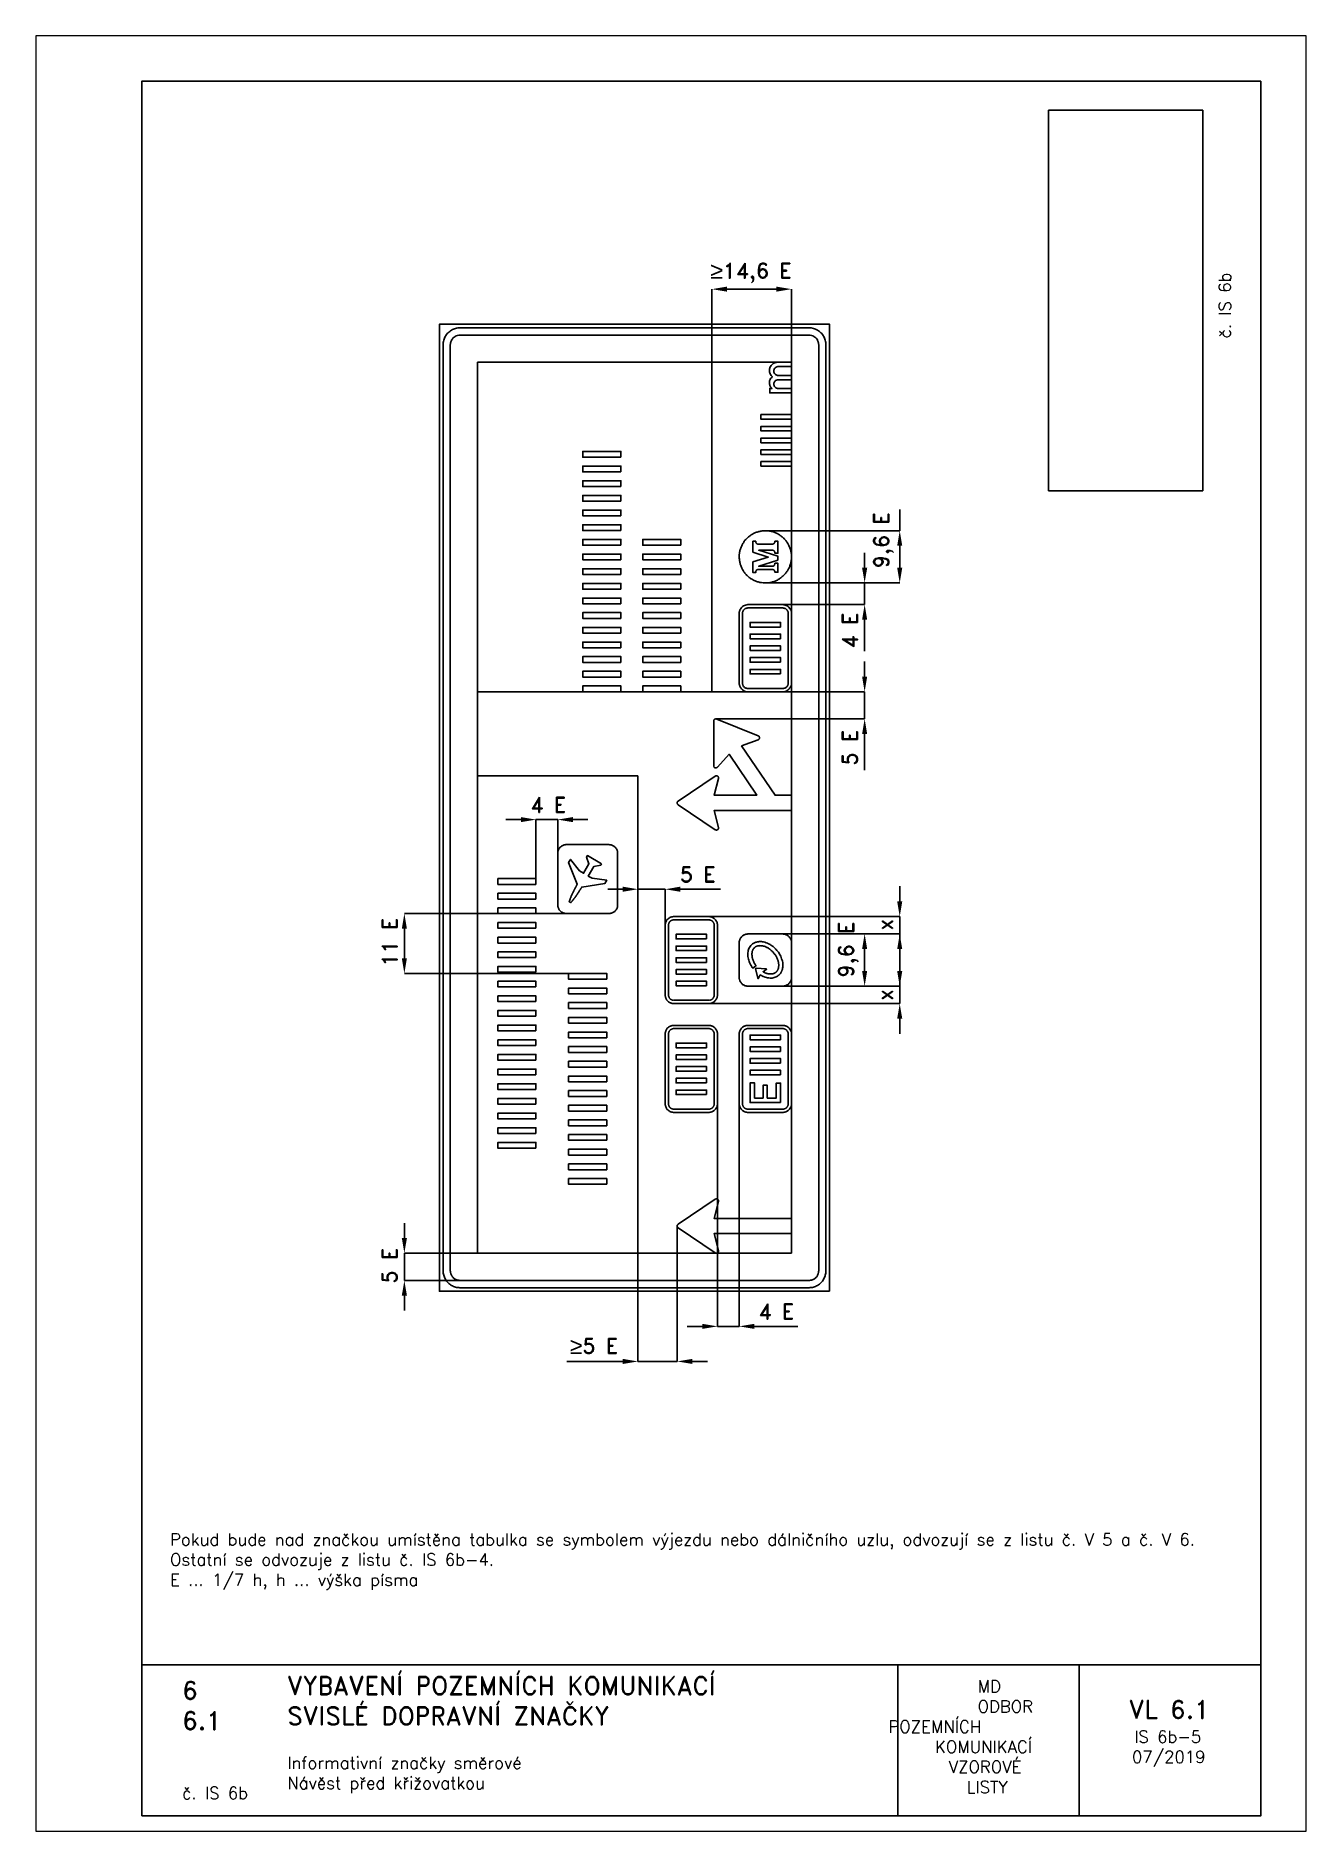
# Paper-space layout 'IS 6b-5' of a CAD drawing. Header units: millimetres. Extents: x 0 to 210, y 0 to 297.
# The model-space entities are those that its viewports show. They can reach past a viewport. Long polylines and large blocks are cut down to what shows.
import ezdxf

# ---------------------------------------------------------------- set-up
doc = ezdxf.new("R2010")
doc.units = ezdxf.units.MM
doc.header["$LTSCALE"] = 5
doc.linetypes.add('ČÁRKOVANÁX2', pattern=[1.5, 1, -0.5])
for name, color, linetype in [('Kóty', 2, 'Continuous'), ('Rozpiska', 7, 'Continuous'), ('Značka', 7, 'Continuous')]:
    doc.layers.add(name, color=color, linetype=linetype)
doc.layers.add('Rámeček', color=6, linetype='Continuous', plot=False)
doc.styles.get("Standard").update_dxf_attribs({"font": 'romand.shx', "height": 125})
picture_1 = doc.add_image_def('image1.png', size_in_pixel=(240, 592))

psp = doc.layouts.new('IS 6b-5')

# ---------------------------------------------------------------- texts
at = {"layer": 'Rozpiska', "color": 7, "insert": (195.57, 244.42), "char_height": 2, "attachment_point": 1, "rotation": 90}
psp.add_mtext_dynamic_manual_height_columns('\\pi2.55624;č. IS 6b', width=17.8744, gutter_width=100, heights=[0], dxfattribs=at)
at = {"layer": 'Rozpiska', "color": 7, "attachment_point": 1}
for s, width, heights, insert, char_height in [('Pokud bude nad značkou umístěna tabulka se symbolem výjezdu nebo dálničního uzlu, odvozují se z listu č. V 5 a č. V 6.{\\H1.83333x; }\\POstatní se odvozuje z listu č. IS 6b-4.{\\H1.55556x; }\\PE ... 1/7 h, h ... výška písma{\\H1.83862x; }', 164.6952, [0], (22.17, 49.25), 2), ('6', 149.0422, [0], (24.17, 24.77), 3), ('{\\C6;VYBAVENÍ POZEMNÍCH KOMUNIKACÍ\\P}SVISLÉ DOPRAVNÍ ZNAČKY{\\H1.34524x; }', 149.0422, [0], (41.56, 25.56), 3), ('\\pi14.7414;{\\C6;MD\\P\\pi2.36044;}ODBOR POZEMNÍCH{\\H1.57143x; }\\P\\pi7.69378;KOMUNIKACÍ{\\H1.5x; }\\P\\pi9.97949;{\\C6;VZOROVÉ\\H1.47619x; \\H0.67742x;\\P\\pi12.93187;LISTY\\H1.26984x; }', 33.1018, [0], (140.95, 24.95), 2), ('\\pi1.03113;{\\H1.5x;\\C6;VL 6.1\\P\\pi1.93586;\\H0.66667x;IS 6b-5\\H1.66666x; \\H0.6x;\\P\\pi1.5549;07/2019\\H1.80159x; }', 16.0623, [0], (179.66, 21.61), 2), ('6.1', 149.0422, [0], (24.17, 19.78), 3), ('{\\C6;Informativní značky směrové\\P}Návěst před křižovatkou{\\H1.83333x; }', 149.0422, [0], (41.56, 12.29), 2), ('{\\C6;č. IS 6b}', 18.3305, [2.67], (24.18, 7.3), 2)]:
    psp.add_mtext_dynamic_manual_height_columns(s, width=width, gutter_width=100, heights=heights, dxfattribs=dict(at, insert=insert, char_height=char_height))

msp = doc.modelspace()

# ---------------------------------------------------------------- texts
at = {"layer": 'Kóty', "char_height": 125, "attachment_point": 5}
for s, insert in [('{\\fArial|b0|i0|c238|p34;\\H1.08333x;≥\\A1;\\Fromand|c238;\\H0.92308x;14,6 E}', (1955, 9719)), ('\\A1;4 E', (279, 5319)), ('\\A1;5 E', (1515, 4743)), ('\\A1;4 E', (2165, 1128)), ('\\A1;{\\fArial|b0|i0|c238|p34;\\H1.08333x;≥\\Fromand|c238;\\H0.92308x;5 E}', (657, 843))]:
    msp.add_mtext(s, dxfattribs=dict(at, insert=insert))
at = {"layer": 'Kóty', "char_height": 125, "attachment_point": 5, "rotation": 90}
for s, insert in [('\\A1;9,6 E', (3050, 7508)), ('\\A1;4 E', (2772, 6761)), ('\\A1;5 E', (2772, 5792)), ('\\A1;11 E', (-1033, 4184)), ('\\A1;9,6 E', (2760, 4122)), ('\\A1;x', (3062, 4327)), ('\\A1;x', (3062, 3747)), ('\\A1;5 E', (-1033, 1507))]:
    msp.add_mtext(s, dxfattribs=dict(at, insert=insert))

# ---------------------------------------------------------------- linework, layer by layer
at = {"layer": 'Kóty'}
for p, q in [((1632, 8980), (1632, 9585)), ((1757, 9585), (2164, 9585)), ((2289, 8980), (2289, 9585)), ((2076, 7587), (2894, 7587)), ((2076, 7587), (3184, 7587)), ((3184, 7280), (3184, 7462)), ((2894, 7280), (2894, 7405)), ((2070, 7155), (3184, 7155)), ((2071, 7155), (2894, 7155)), ((2085, 6975), (2894, 6975)), ((2894, 6591), (2894, 6850)), ((2894, 6380), (2894, 6505)), ((1632, 6255), (2894, 6255)), ((1666, 6030), (2894, 6030)), ((2894, 5905), (2894, 5607)), ((52, 5197), (-73, 5197)), ((177, 4700), (177, 5197)), ((357, 4909), (357, 5197)), ((607, 5197), (482, 5197)), ((895, 4621), (770, 4621)), ((1020, 4318), (1020, 4621)), ((1245, 4318), (1245, 4621)), ((1370, 4621), (1702, 4621)), ((3185, 4645), (3185, 4520)), ((492, 4420), (-911, 4420)), ((1567, 4395), (3184, 4395)), ((1588, 4395), (3185, 4395)), ((3184, 3944), (3184, 4395)), ((-911, 4050), (-911, 4295)), ((2177, 4251), (2894, 4251)), ((2188, 4251), (3184, 4251)), ((2894, 3944), (2894, 4126)), ((3184, 4126), (3184, 3675)), ((447, 3925), (-911, 3925)), ((2196, 3819), (2894, 3819)), ((2217, 3819), (3184, 3819)), ((1573, 3675), (3184, 3675)), ((3184, 3550), (3184, 3425)), ((1677, 2865), (1677, 1005)), ((1857, 2862), (1857, 1005)), ((1857, 2862), (1857, 1005)), ((-911, 1735), (-911, 1860)), ((1345, 1841), (1345, 715)), ((-306, 1610), (-911, 1610)), ((1020, 1610), (1020, 715)), ((-399, 1385), (-911, 1385)), ((-911, 1135), (-911, 1260)), ((1427, 1005), (1552, 1005)), ((1982, 1005), (2343, 1005)), ((895, 715), (433, 715)), ((1470, 715), (1595, 715))]:
    msp.add_line(p, q, dxfattribs=at)
at = {"layer": 'Kóty', "color": 6, "linetype": 'ČÁRKOVANÁX2', "ltscale": 12}
for p, q in [((1632, 6255), (1632, 8980)), ((-306, 6255), (1632, 6255))]:
    msp.add_line(p, q, dxfattribs=at)
at = {"layer": 'Kóty'}
for points in [[(3184, 7587), (3184, 7761)], [(2894, 6975), (2894, 7155)], [(2894, 6030), (2894, 6255)], [(177, 5197), (357, 5197)], [(1020, 4621), (1245, 4621)], [(-911, 1385), (-911, 1610)], [(1677, 1005), (1857, 1005)], [(1020, 715), (1345, 715)]]:
    msp.add_lwpolyline(points, dxfattribs=at)
for points in [[(1757, 9606), (1757, 9564), (1632, 9585)], [(2164, 9606), (2164, 9564), (2289, 9585)], [(3163, 7462), (3205, 7462), (3184, 7587)], [(2873, 7280), (2915, 7280), (2894, 7155)], [(3163, 7280), (3205, 7280), (3184, 7155)], [(2873, 6850), (2915, 6850), (2894, 6975)], [(2873, 6380), (2915, 6380), (2894, 6255)], [(2873, 5905), (2915, 5905), (2894, 6030)], [(52, 5218), (52, 5176), (177, 5197)], [(482, 5218), (482, 5176), (357, 5197)], [(895, 4642), (895, 4600), (1020, 4621)], [(1370, 4642), (1370, 4600), (1245, 4621)], [(3163, 4520), (3205, 4520), (3184, 4395)], [(-932, 4295), (-890, 4295), (-911, 4420)], [(2873, 4126), (2915, 4126), (2894, 4251)], [(3163, 4126), (3205, 4126), (3184, 4251)], [(-932, 4050), (-890, 4050), (-911, 3925)], [(2873, 3944), (2915, 3944), (2894, 3819)], [(3163, 3944), (3205, 3944), (3184, 3819)], [(3163, 3550), (3205, 3550), (3184, 3675)], [(-932, 1735), (-890, 1735), (-911, 1610)], [(-932, 1260), (-890, 1260), (-911, 1385)], [(1552, 1026), (1552, 984), (1677, 1005)], [(1982, 1026), (1982, 984), (1857, 1005)], [(1982, 1026), (1982, 984), (1857, 1005)], [(895, 736), (895, 694), (1020, 715)], [(1470, 736), (1470, 694), (1345, 715)]]:
    msp.add_solid(points, dxfattribs=at)
at = {"layer": 'Značka', "color": 6, "linetype": 'ČÁRKOVANÁX2', "ltscale": 12}
for p, q in [((1020, 5559), (-306, 5559)), ((1020, 1610), (1020, 5559))]:
    msp.add_line(p, q, dxfattribs=at)
at = {"layer": 'Značka', "color": 5}
for points in [[(2604, 1295), (-621, 1295), (-621, 9295), (2604, 9295), (2604, 1295)], [(2289, 8509), (2037, 8509), (2037, 8547), (2289, 8547), (2289, 8509)], [(2289, 8412), (2037, 8412), (2037, 8450), (2289, 8450), (2289, 8412)], [(2289, 8315), (2037, 8315), (2037, 8353), (2289, 8353), (2289, 8315)], [(879, 8195), (564, 8195), (564, 8242), (879, 8242), (879, 8195)], [(2289, 8218), (2037, 8218), (2037, 8256), (2289, 8256), (2289, 8218)], [(879, 8073), (564, 8073), (564, 8121), (879, 8121), (879, 8073)], [(2289, 8121), (2037, 8121), (2037, 8159), (2289, 8159), (2289, 8121)], [(879, 7952), (564, 7952), (564, 8000), (879, 8000), (879, 7952)], [(879, 7831), (564, 7831), (564, 7879), (879, 7879), (879, 7831)], [(879, 7710), (564, 7710), (564, 7757), (879, 7757), (879, 7710)], [(879, 7588), (564, 7588), (564, 7636), (879, 7636), (879, 7588)], [(879, 7467), (564, 7467), (564, 7515), (879, 7515), (879, 7467)], [(1374, 7467), (1059, 7467), (1059, 7515), (1374, 7515), (1374, 7467)], [(879, 7346), (564, 7346), (564, 7394), (879, 7394), (879, 7346)], [(1374, 7346), (1059, 7346), (1059, 7394), (1374, 7394), (1374, 7346)], [(879, 7225), (564, 7225), (564, 7272), (879, 7272), (879, 7225)], [(879, 7103), (564, 7103), (564, 7151), (879, 7151), (879, 7103)], [(1374, 7225), (1059, 7225), (1059, 7272), (1374, 7272), (1374, 7225)], [(1374, 7103), (1059, 7103), (1059, 7151), (1374, 7151), (1374, 7103)], [(879, 6982), (564, 6982), (564, 7030), (879, 7030), (879, 6982)], [(1374, 6982), (1059, 6982), (1059, 7030), (1374, 7030), (1374, 6982)], [(879, 6861), (564, 6861), (564, 6909), (879, 6909), (879, 6861)], [(1374, 6861), (1059, 6861), (1059, 6909), (1374, 6909), (1374, 6861)], [(879, 6740), (564, 6740), (564, 6787), (879, 6787), (879, 6740)], [(1374, 6740), (1059, 6740), (1059, 6787), (1374, 6787), (1374, 6740)], [(2199, 6790), (1947, 6790), (1947, 6828), (2199, 6828), (2199, 6790)], [(2199, 6693), (1947, 6693), (1947, 6731), (2199, 6731), (2199, 6693)], [(879, 6618), (564, 6618), (564, 6666), (879, 6666), (879, 6618)], [(879, 6497), (564, 6497), (564, 6545), (879, 6545), (879, 6497)], [(1374, 6618), (1059, 6618), (1059, 6666), (1374, 6666), (1374, 6618)], [(1374, 6497), (1059, 6497), (1059, 6545), (1374, 6545), (1374, 6497)], [(2199, 6596), (1947, 6596), (1947, 6634), (2199, 6634), (2199, 6596)], [(2199, 6499), (1947, 6499), (1947, 6537), (2199, 6537), (2199, 6499)], [(879, 6376), (564, 6376), (564, 6424), (879, 6424), (879, 6376)], [(1374, 6376), (1059, 6376), (1059, 6424), (1374, 6424), (1374, 6376)], [(2199, 6402), (1947, 6402), (1947, 6440), (2199, 6440), (2199, 6402)], [(879, 6255), (564, 6255), (564, 6303), (879, 6303), (879, 6255)], [(1374, 6255), (1059, 6255), (1059, 6303), (1374, 6303), (1374, 6255)], [(177, 4661), (-138, 4661), (-138, 4709), (177, 4709), (177, 4661)], [(177, 4540), (-138, 4540), (-138, 4588), (177, 4588), (177, 4540)], [(177, 4419), (-138, 4419), (-138, 4467), (177, 4467), (177, 4419)], [(177, 4298), (-138, 4298), (-138, 4345), (177, 4345), (177, 4298)], [(177, 4176), (-138, 4176), (-138, 4224), (177, 4224), (177, 4176)], [(1587, 4210), (1335, 4210), (1335, 4248), (1587, 4248), (1587, 4210)], [(177, 4055), (-138, 4055), (-138, 4103), (177, 4103), (177, 4055)], [(1587, 4113), (1335, 4113), (1335, 4151), (1587, 4151), (1587, 4113)], [(1587, 4016), (1335, 4016), (1335, 4054), (1587, 4054), (1587, 4016)], [(177, 3934), (-138, 3934), (-138, 3982), (177, 3982), (177, 3934)], [(762, 3877), (447, 3877), (447, 3925), (762, 3925), (762, 3877)], [(1587, 3919), (1335, 3919), (1335, 3957), (1587, 3957), (1587, 3919)], [(177, 3813), (-138, 3813), (-138, 3860), (177, 3860), (177, 3813)], [(177, 3691), (-138, 3691), (-138, 3739), (177, 3739), (177, 3691)], [(762, 3756), (447, 3756), (447, 3804), (762, 3804), (762, 3756)], [(1587, 3822), (1335, 3822), (1335, 3860), (1587, 3860), (1587, 3822)], [(177, 3570), (-138, 3570), (-138, 3618), (177, 3618), (177, 3570)], [(762, 3635), (447, 3635), (447, 3683), (762, 3683), (762, 3635)], [(177, 3449), (-138, 3449), (-138, 3497), (177, 3497), (177, 3449)], [(762, 3514), (447, 3514), (447, 3561), (762, 3561), (762, 3514)], [(762, 3392), (447, 3392), (447, 3440), (762, 3440), (762, 3392)], [(177, 3328), (-138, 3328), (-138, 3375), (177, 3375), (177, 3328)], [(762, 3271), (447, 3271), (447, 3319), (762, 3319), (762, 3271)], [(1587, 3310), (1335, 3310), (1335, 3348), (1587, 3348), (1587, 3310)], [(177, 3206), (-138, 3206), (-138, 3254), (177, 3254), (177, 3206)], [(177, 3085), (-138, 3085), (-138, 3133), (177, 3133), (177, 3085)], [(762, 3150), (447, 3150), (447, 3198), (762, 3198), (762, 3150)], [(1587, 3213), (1335, 3213), (1335, 3251), (1587, 3251), (1587, 3213)], [(1587, 3116), (1335, 3116), (1335, 3154), (1587, 3154), (1587, 3116)], [(177, 2964), (-138, 2964), (-138, 3012), (177, 3012), (177, 2964)], [(762, 3029), (447, 3029), (447, 3076), (762, 3076), (762, 3029)], [(1587, 3019), (1335, 3019), (1335, 3057), (1587, 3057), (1587, 3019)], [(177, 2843), (-138, 2843), (-138, 2890), (177, 2890), (177, 2843)], [(762, 2907), (447, 2907), (447, 2955), (762, 2955), (762, 2907)], [(762, 2786), (447, 2786), (447, 2834), (762, 2834), (762, 2786)], [(1587, 2922), (1335, 2922), (1335, 2960), (1587, 2960), (1587, 2922)], [(177, 2721), (-138, 2721), (-138, 2769), (177, 2769), (177, 2721)], [(762, 2665), (447, 2665), (447, 2713), (762, 2713), (762, 2665)], [(177, 2600), (-138, 2600), (-138, 2648), (177, 2648), (177, 2600)], [(177, 2479), (-138, 2479), (-138, 2527), (177, 2527), (177, 2479)], [(762, 2544), (447, 2544), (447, 2591), (762, 2591), (762, 2544)], [(762, 2422), (447, 2422), (447, 2470), (762, 2470), (762, 2422)], [(762, 2301), (447, 2301), (447, 2349), (762, 2349), (762, 2301)], [(762, 2180), (447, 2180), (447, 2228), (762, 2228), (762, 2180)]]:
    msp.add_lwpolyline(points, dxfattribs=at)
for points in [[(2574, 1465), (2574, 1465), (2574, 1464, -0.03218), (2573, 1446, -0.035443), (2569, 1428, -0.036267), (2563, 1411, -0.03442), (2555, 1395, -0.033721), (2545, 1380, -0.034085), (2533, 1366, -0.034209), (2520, 1354, -0.034229), (2504, 1344, -0.034044), (2488, 1336, -0.033412), (2471, 1330, -0.034127), (2453, 1326, -0.036745), (2435, 1325), (2435, 1325), (2434, 1325), (-451, 1325), (-451, 1325), (-452, 1325, -0.032181), (-470, 1326, -0.035447), (-488, 1330, -0.036264), (-505, 1336, -0.034416), (-521, 1344, -0.033722), (-536, 1354, -0.03409), (-550, 1366, -0.034217), (-562, 1380, -0.034242), (-572, 1395, -0.034038), (-580, 1411, -0.033422), (-586, 1428, -0.034123), (-590, 1446, -0.036758), (-591, 1464), (-591, 1465), (-591, 1465), (-591, 9125), (-591, 9126), (-591, 9126, -0.032192), (-590, 9144, -0.035444), (-586, 9162, -0.036254), (-580, 9179, -0.03443), (-572, 9195, -0.033712), (-562, 9210, -0.034075), (-550, 9224, -0.034219), (-536, 9236, -0.034238), (-521, 9246, -0.034016), (-505, 9254, -0.033417), (-488, 9260, -0.034151), (-470, 9264, -0.036731), (-452, 9265), (-451, 9265), (-451, 9265), (2434, 9265), (2435, 9265), (2435, 9265), (2453, 9264), (2471, 9260), (2488, 9254), (2504, 9246), (2520, 9236, -0.034079), (2533, 9224, -0.034203), (2545, 9210, -0.034206), (2555, 9195, -0.034046), (2563, 9179, -0.033401), (2569, 9162, -0.034126), (2573, 9144, -0.036745), (2574, 9126), (2574, 9126), (2574, 9125), (2574, 1465)], [(2514, 1465), (2514, 9125), (2514, 9125), (2514, 9126, 0.032184), (2513, 9136, 0.035448), (2511, 9146, 0.036282), (2508, 9156, 0.034422), (2503, 9165), (2498, 9174), (2491, 9182), (2483, 9188), (2474, 9194), (2465, 9199), (2455, 9202), (2445, 9204), (2435, 9205), (2434, 9205), (2434, 9205), (-451, 9205), (-451, 9205), (-451, 9205), (-462, 9204), (-472, 9202), (-482, 9199), (-491, 9194), (-500, 9188), (-507, 9182, 0.03423), (-514, 9174, 0.0342), (-520, 9165, 0.034034), (-525, 9156, 0.033425), (-528, 9146, 0.034147), (-530, 9136, 0.03674), (-531, 9126), (-531, 9125), (-531, 9125), (-531, 1465), (-531, 1465), (-531, 1464, 0.032179), (-530, 1454, 0.035442), (-528, 1444, 0.036259), (-525, 1434, 0.034424), (-520, 1425, 0.033731), (-514, 1416, 0.034079), (-507, 1408, 0.034187), (-500, 1402, 0.034232), (-491, 1396, 0.034052), (-482, 1391, 0.03342), (-472, 1388, 0.034126), (-462, 1386, 0.036746), (-451, 1385), (-451, 1385), (-451, 1385), (2434, 1385), (2434, 1385), (2435, 1385, 0.03218), (2445, 1386, 0.035443), (2455, 1388, 0.036267), (2465, 1391, 0.034421), (2474, 1396, 0.033721), (2483, 1402, 0.034085), (2491, 1408, 0.03421), (2498, 1416, 0.034229), (2503, 1425, 0.034044), (2508, 1434, 0.033411), (2511, 1444, 0.034128), (2513, 1454, 0.036745), (2514, 1464), (2514, 1465), (2514, 1465)], [(2289, 8727), (2109, 8727), (2109, 8764), (2129, 8764), (2127, 8766), (2125, 8768, -0.053801), (2117, 8777, -0.054635), (2111, 8789, -0.049776), (2108, 8800, -0.04991), (2107, 8811, -0.044587), (2108, 8821, -0.045335), (2110, 8831, -0.041532), (2114, 8840), (2119, 8848), (2123, 8852), (2127, 8856), (2129, 8858), (2132, 8860), (2129, 8862), (2127, 8864, -0.072076), (2116, 8878, -0.066461), (2110, 8894, -0.035519), (2108, 8903, -0.03584), (2107, 8912, -0.050518), (2108, 8925, -0.049638), (2111, 8937, -0.068285), (2120, 8953, -0.073292), (2132, 8965, -0.056843), (2144, 8973, -0.048851), (2157, 8978), (2162, 8979), (2167, 8980), (2169, 8980), (2172, 8980), (2289, 8980), (2289, 8944), (2179, 8944), (2177, 8944), (2176, 8944), (2169, 8943), (2163, 8940), (2155, 8935, 0.066925), (2149, 8928, 0.073495), (2145, 8919, 0.074325), (2143, 8909, 0.080747), (2144, 8898, 0.080688), (2148, 8888, 0.070551), (2154, 8881, 0.075414), (2162, 8876), (2169, 8873), (2175, 8872), (2176, 8872), (2177, 8872), (2289, 8872), (2289, 8836), (2178, 8836), (2177, 8836), (2175, 8836), (2166, 8833), (2158, 8829, 0.07473), (2151, 8822, 0.073802), (2146, 8813, 0.089059), (2143, 8801, 0.093661), (2145, 8788, 0.073312), (2149, 8780, 0.071135), (2155, 8773, 0.076976), (2164, 8767, 0.077945), (2174, 8764), (2175, 8764), (2177, 8764), (2289, 8764), (2289, 8727)], [(2073, 7587), (2075, 7587), (2076, 7587, -0.032169), (2104, 7585, -0.035727), (2132, 7579, -0.036655), (2158, 7569, -0.034746), (2184, 7556, -0.034036), (2207, 7540, -0.034443), (2228, 7521, -0.034553), (2246, 7500, -0.034437), (2262, 7476, -0.034389), (2274, 7451, -0.034424), (2283, 7424, -0.034425), (2288, 7396, -0.034418), (2289, 7368, -0.034415), (2287, 7340, -0.034413), (2281, 7312, -0.034422), (2272, 7285, -0.034427), (2259, 7260, -0.034419), (2243, 7237, -0.034425), (2224, 7216, -0.034399), (2202, 7198, -0.034404), (2179, 7182, -0.034422), (2153, 7170, -0.034439), (2126, 7161, -0.034425), (2099, 7156, -0.034412), (2070, 7155, -0.034402), (2042, 7157, -0.034412), (2015, 7163, -0.034418), (1988, 7172, -0.034393), (1963, 7185, -0.034403), (1939, 7201, -0.034404), (1918, 7220, -0.034427), (1900, 7241, -0.03442), (1885, 7265, -0.034421), (1872, 7291, -0.034417), (1864, 7318, -0.034413), (1859, 7345, -0.034417), (1857, 7374, -0.034416), (1859, 7402, -0.034419), (1865, 7429, -0.03442), (1875, 7456, -0.034423), (1888, 7481, -0.034421), (1903, 7505, -0.034406), (1922, 7525, -0.034421), (1944, 7544, -0.034472), (1968, 7559, -0.034394), (1993, 7571, -0.034056), (2020, 7580, -0.032787), (2046, 7585, -0.034271), (2073, 7587)], [(2177, 7343), (2019, 7293), (2129, 7293), (2130, 7293), (2130, 7293), (2134, 7293), (2137, 7294), (2139, 7294), (2142, 7295), (2144, 7297), (2145, 7298), (2147, 7300), (2148, 7302), (2150, 7304), (2150, 7307, 0.035715), (2151, 7312, 0.027136), (2152, 7317), (2152, 7317), (2152, 7318), (2177, 7318), (2177, 7243), (2152, 7243), (2152, 7243, 0.003688), (2152, 7244, 0.018168), (2152, 7247), (2151, 7249), (2151, 7251), (2150, 7254), (2149, 7256), (2147, 7259), (2146, 7260), (2143, 7262), (2141, 7263), (2138, 7265), (2134, 7265), (2130, 7266), (2129, 7266), (2129, 7266), (2018, 7266), (2017, 7266), (2016, 7266), (2014, 7266), (2012, 7265), (2010, 7265), (2009, 7265), (2006, 7264), (2004, 7263), (2002, 7262), (2000, 7261), (1999, 7259), (1997, 7257), (1996, 7255), (1995, 7252, 0.038379), (1994, 7248, 0.0293), (1994, 7243), (1994, 7242), (1994, 7241), (1970, 7241), (1970, 7328), (2097, 7369), (1970, 7410), (1970, 7500), (1994, 7500), (1994, 7499), (1994, 7498, 0.02592), (1994, 7494, 0.041568), (1995, 7489), (1996, 7487), (1997, 7484), (1999, 7482), (2000, 7481), (2002, 7479), (2004, 7478), (2006, 7477), (2009, 7476), (2010, 7476), (2012, 7476), (2014, 7476), (2016, 7476), (2017, 7476), (2018, 7476), (2129, 7476), (2129, 7476), (2130, 7476), (2134, 7476), (2138, 7477), (2141, 7478), (2143, 7479), (2146, 7481), (2147, 7483), (2149, 7486), (2150, 7488), (2151, 7490), (2151, 7492), (2152, 7495, 0.020142), (2152, 7497), (2152, 7498), (2152, 7499), (2177, 7499), (2177, 7400), (2152, 7400), (2152, 7401), (2152, 7401, 0.024289), (2151, 7406, 0.038657), (2151, 7411), (2150, 7414), (2148, 7416), (2147, 7418), (2145, 7420), (2144, 7421), (2142, 7423), (2139, 7424), (2137, 7424), (2134, 7425), (2131, 7425), (2130, 7425), (2129, 7425), (2019, 7425), (2177, 7375), (2177, 7343)], [(2289, 6327), (2289, 6326), (2289, 6326, -0.032176), (2289, 6317, -0.035445), (2287, 6308, -0.036269), (2284, 6299, -0.03441), (2279, 6291, -0.033691), (2274, 6283, -0.034092), (2268, 6276), (2261, 6270), (2253, 6265), (2245, 6260), (2236, 6257), (2227, 6255), (2218, 6255), (2217, 6255), (2217, 6255), (1929, 6255), (1929, 6255), (1929, 6255), (1919, 6255), (1910, 6257), (1901, 6260), (1893, 6265), (1885, 6270), (1878, 6276, -0.034205), (1872, 6283, -0.034243), (1867, 6291, -0.034037), (1863, 6299, -0.033411), (1860, 6308, -0.03412), (1858, 6317, -0.036746), (1857, 6326), (1857, 6326), (1857, 6327), (1857, 6903), (1857, 6903), (1857, 6903, -0.032175), (1858, 6913, -0.035438), (1860, 6922, -0.036266), (1863, 6931, -0.034447), (1867, 6939, -0.033722), (1872, 6947, -0.034128), (1878, 6954), (1885, 6960), (1893, 6965), (1901, 6969), (1910, 6972), (1919, 6974), (1929, 6975), (1929, 6975), (1929, 6975), (2217, 6975), (2217, 6975), (2218, 6975), (2227, 6974), (2236, 6972), (2245, 6969), (2253, 6965), (2261, 6960), (2268, 6954), (2274, 6947, -0.034265), (2279, 6939, -0.034059), (2284, 6931, -0.033411), (2287, 6922, -0.03413), (2289, 6913, -0.036747), (2289, 6903), (2289, 6903), (2289, 6903), (2289, 6327)], [(2289, 6327), (2289, 6326), (2289, 6326, -0.032176), (2289, 6317, -0.035445), (2287, 6308, -0.036269), (2284, 6299, -0.03441), (2279, 6291, -0.033691), (2274, 6283, -0.034092), (2268, 6276), (2261, 6270), (2253, 6265), (2245, 6260), (2236, 6257), (2227, 6255), (2218, 6255), (2217, 6255), (2217, 6255), (1929, 6255), (1929, 6255), (1929, 6255), (1919, 6255), (1910, 6257), (1901, 6260), (1893, 6265), (1885, 6270), (1878, 6276, -0.034205), (1872, 6283, -0.034243), (1867, 6291, -0.034037), (1863, 6299, -0.033411), (1860, 6308, -0.03412), (1858, 6317, -0.036746), (1857, 6326), (1857, 6326), (1857, 6327), (1857, 6903), (1857, 6903), (1857, 6903, -0.032175), (1858, 6913, -0.035438), (1860, 6922, -0.036266), (1863, 6931, -0.034447), (1867, 6939, -0.033722), (1872, 6947, -0.034128), (1878, 6954), (1885, 6960), (1893, 6965), (1901, 6969), (1910, 6972), (1919, 6974), (1929, 6975), (1929, 6975), (1929, 6975), (2217, 6975), (2217, 6975), (2218, 6975), (2227, 6974), (2236, 6972), (2245, 6969), (2253, 6965), (2261, 6960), (2268, 6954), (2274, 6947, -0.034265), (2279, 6939, -0.034059), (2284, 6931, -0.033411), (2287, 6922, -0.03413), (2289, 6913, -0.036747), (2289, 6903), (2289, 6903), (2289, 6903), (2289, 6327)], [(2262, 6327), (2262, 6903), (2262, 6903), (2262, 6903, 0.03218), (2262, 6909, 0.035423), (2261, 6915, 0.036234), (2259, 6920), (2256, 6925), (2253, 6930), (2249, 6935), (2245, 6938), (2240, 6942), (2235, 6944), (2229, 6946), (2223, 6947), (2218, 6948), (2217, 6948), (2217, 6948), (1929, 6948), (1929, 6948), (1929, 6948), (1923, 6947), (1917, 6946), (1912, 6944), (1907, 6942), (1902, 6938), (1897, 6935), (1893, 6930), (1890, 6925), (1888, 6920, 0.033402), (1886, 6915, 0.034101), (1885, 6909, 0.036732), (1884, 6903), (1884, 6903), (1884, 6903), (1884, 6327), (1884, 6327), (1884, 6326, 0.032196), (1885, 6321, 0.035457), (1886, 6315, 0.036273), (1888, 6309, 0.03444), (1890, 6304), (1893, 6299), (1897, 6295), (1902, 6291), (1907, 6288), (1912, 6285), (1917, 6283), (1923, 6282), (1929, 6282), (1929, 6282), (1929, 6282), (2217, 6282), (2217, 6282), (2218, 6282), (2223, 6282), (2229, 6283), (2235, 6285), (2240, 6288), (2245, 6291), (2249, 6295), (2253, 6299), (2256, 6304), (2259, 6309, 0.033422), (2261, 6315, 0.034136), (2262, 6321, 0.036749), (2262, 6326), (2262, 6327), (2262, 6327)], [(1877, 5808), (2013, 5857), (2014, 5857), (2014, 5858), (2017, 5859), (2020, 5862, 0.064224), (2023, 5865, 0.064186), (2024, 5869, 0.064016), (2025, 5874, 0.063895), (2024, 5878, 0.063537), (2023, 5882, 0.062279), (2021, 5886), (2018, 5888), (2015, 5890), (2014, 5890), (2014, 5891), (1671, 6029), (1670, 6029), (1669, 6029), (1666, 6030), (1662, 6030), (1658, 6029), (1654, 6027), (1651, 6024, 0.0631), (1648, 6020, 0.052182), (1647, 6017, 0.056933), (1646, 6014), (1646, 6013), (1646, 6012), (1646, 5642), (1646, 5642), (1646, 5641, 0.051475), (1646, 5637, 0.051536), (1648, 5634, 0.064108), (1650, 5630, 0.064123), (1653, 5628), (1657, 5626), (1661, 5625), (1666, 5625), (1670, 5626), (1673, 5627), (1676, 5629), (1676, 5630), (1677, 5630), (1773, 5738), (2002, 5398), (1650, 5398), (1686, 5538), (1686, 5538), (1686, 5539, 0.05146), (1686, 5543, 0.051611), (1686, 5546, 0.064186), (1684, 5550, 0.064096), (1682, 5554, 0.063963), (1679, 5557), (1675, 5559), (1670, 5560), (1666, 5560), (1663, 5559), (1660, 5558), (1659, 5557), (1658, 5557), (1352, 5350), (1351, 5349), (1351, 5349), (1348, 5346, 0.052158), (1346, 5343, 0.064824), (1345, 5339, 0.065076), (1344, 5335, 0.064735), (1345, 5331, 0.063131), (1346, 5327, 0.052115), (1348, 5324, 0.056966), (1351, 5321), (1351, 5321), (1352, 5320), (1658, 5113), (1659, 5113), (1660, 5112), (1663, 5111), (1666, 5110), (1670, 5110), (1675, 5111, 0.064022), (1679, 5113, 0.063853), (1682, 5116, 0.063529), (1684, 5120, 0.062352), (1686, 5124, 0.051607), (1686, 5127, 0.056284), (1686, 5131), (1686, 5132), (1686, 5132), (1650, 5272), (2289, 5272), (2289, 5398), (2154, 5398), (1877, 5808)], [(1677, 3747), (1677, 3747), (1677, 3746, -0.03218), (1677, 3737, -0.035443), (1675, 3728, -0.036275), (1672, 3719, -0.034446), (1667, 3711, -0.033737), (1662, 3703, -0.034075), (1656, 3696, -0.034224), (1649, 3690, -0.034223), (1641, 3685, -0.034053), (1633, 3681, -0.033425), (1624, 3678, -0.03411), (1615, 3676, -0.036759), (1606, 3675), (1605, 3675), (1605, 3675), (1317, 3675), (1317, 3675), (1317, 3675, -0.032164), (1307, 3676, -0.035425), (1298, 3678, -0.036265), (1289, 3680, -0.034417), (1281, 3685, -0.033701), (1273, 3690, -0.034073), (1266, 3696, -0.034204), (1260, 3703, -0.034235), (1255, 3711, -0.034044), (1251, 3719, -0.033427), (1248, 3728, -0.034133), (1246, 3737, -0.036746), (1245, 3746), (1245, 3747), (1245, 3747), (1245, 4323), (1245, 4323), (1245, 4324, -0.032176), (1246, 4333, -0.035456), (1248, 4342, -0.036269), (1251, 4351, -0.034399), (1255, 4359, -0.033697), (1260, 4367, -0.034075), (1266, 4374, -0.034224), (1273, 4380, -0.034253), (1281, 4385, -0.034032), (1289, 4389, -0.033403), (1298, 4392, -0.034158), (1307, 4394, -0.036735), (1317, 4395), (1317, 4395), (1317, 4395), (1605, 4395), (1605, 4395), (1606, 4395, -0.03219), (1615, 4394, -0.035479), (1624, 4392, -0.036249), (1633, 4389, -0.034393), (1641, 4385, -0.033723), (1649, 4380, -0.034073), (1656, 4374, -0.034223), (1662, 4367, -0.034227), (1667, 4359, -0.03405), (1672, 4351, -0.033411), (1675, 4342, -0.03412), (1677, 4333, -0.036746), (1677, 4324), (1677, 4323), (1677, 4323), (1677, 3747)], [(1677, 3747), (1677, 3747), (1677, 3746, -0.03218), (1677, 3737, -0.035443), (1675, 3728, -0.036275), (1672, 3719, -0.034446), (1667, 3711, -0.033737), (1662, 3703, -0.034075), (1656, 3696, -0.034224), (1649, 3690, -0.034223), (1641, 3685, -0.034053), (1633, 3681, -0.033425), (1624, 3678, -0.03411), (1615, 3676, -0.036759), (1606, 3675), (1605, 3675), (1605, 3675), (1317, 3675), (1317, 3675), (1317, 3675, -0.032164), (1307, 3676, -0.035425), (1298, 3678, -0.036265), (1289, 3680, -0.034417), (1281, 3685, -0.033701), (1273, 3690, -0.034073), (1266, 3696, -0.034204), (1260, 3703, -0.034235), (1255, 3711, -0.034044), (1251, 3719, -0.033427), (1248, 3728, -0.034133), (1246, 3737, -0.036746), (1245, 3746), (1245, 3747), (1245, 3747), (1245, 4323), (1245, 4323), (1245, 4324, -0.032176), (1246, 4333, -0.035456), (1248, 4342, -0.036269), (1251, 4351, -0.034399), (1255, 4359, -0.033697), (1260, 4367, -0.034075), (1266, 4374, -0.034224), (1273, 4380, -0.034253), (1281, 4385, -0.034032), (1289, 4389, -0.033403), (1298, 4392, -0.034158), (1307, 4394, -0.036735), (1317, 4395), (1317, 4395), (1317, 4395), (1605, 4395), (1605, 4395), (1606, 4395, -0.03219), (1615, 4394, -0.035479), (1624, 4392, -0.036249), (1633, 4389, -0.034393), (1641, 4385, -0.033723), (1649, 4380, -0.034073), (1656, 4374, -0.034223), (1662, 4367, -0.034227), (1667, 4359, -0.03405), (1672, 4351, -0.033411), (1675, 4342, -0.03412), (1677, 4333, -0.036746), (1677, 4324), (1677, 4323), (1677, 4323), (1677, 3747)], [(1650, 3747), (1650, 4323), (1650, 4323), (1650, 4323, 0.032186), (1650, 4329, 0.035433), (1649, 4335, 0.036261), (1647, 4340, 0.03442), (1644, 4346, 0.033744), (1641, 4350, 0.034052), (1637, 4355, 0.034212), (1633, 4359, 0.034216), (1628, 4362, 0.034039), (1623, 4364), (1617, 4366), (1611, 4368, 0.036748), (1606, 4368), (1605, 4368), (1605, 4368), (1317, 4368), (1317, 4368), (1317, 4368, 0.032169), (1311, 4368, 0.035478), (1305, 4366, 0.036283), (1300, 4364, 0.034439), (1295, 4362, 0.033698), (1290, 4359, 0.034079), (1285, 4355, 0.034184), (1281, 4350, 0.034239), (1278, 4346, 0.034021), (1276, 4340, 0.033445), (1274, 4335, 0.034149), (1273, 4329, 0.036748), (1272, 4323), (1272, 4323), (1272, 4323), (1272, 3747), (1272, 3747), (1272, 3747, 0.03219), (1273, 3741, 0.035474), (1274, 3735, 0.036276), (1276, 3730, 0.034439), (1278, 3724, 0.033722), (1281, 3719, 0.034107), (1285, 3715, 0.034212), (1290, 3711, 0.034228), (1295, 3708, 0.03403), (1300, 3705, 0.033405), (1305, 3704, 0.034132), (1311, 3702, 0.036792), (1317, 3702), (1317, 3702), (1317, 3702), (1605, 3702), (1605, 3702), (1606, 3702, 0.032251), (1611, 3702, 0.035476), (1617, 3704, 0.036283), (1623, 3705, 0.03443), (1628, 3708, 0.033768), (1633, 3711, 0.034079), (1637, 3715, 0.034224), (1641, 3719, 0.034234), (1644, 3724, 0.034057), (1647, 3730, 0.033415), (1649, 3735, 0.034119), (1650, 3741, 0.036737), (1650, 3747), (1650, 3747), (1650, 3747)], [(2289, 3891), (2289, 3891), (2289, 3890, -0.032183), (2289, 3881, -0.035449), (2287, 3872, -0.036279), (2284, 3863, -0.034434), (2279, 3855, -0.033734), (2274, 3847, -0.034075), (2268, 3840, -0.034222), (2261, 3834, -0.034227), (2253, 3829, -0.034054), (2245, 3825, -0.033426), (2236, 3822, -0.034108), (2227, 3820, -0.036759), (2218, 3819), (2217, 3819), (2217, 3819), (1929, 3819), (1929, 3819), (1929, 3819, -0.032164), (1919, 3820, -0.035427), (1910, 3822, -0.036273), (1901, 3824, -0.034417), (1893, 3829, -0.033701), (1885, 3834, -0.034073), (1878, 3840, -0.034223), (1872, 3847, -0.034256), (1867, 3855, -0.03405), (1863, 3863, -0.033427), (1860, 3872, -0.03412), (1858, 3881, -0.036746), (1857, 3890), (1857, 3891), (1857, 3891), (1857, 4179), (1857, 4179), (1857, 4180, -0.032176), (1858, 4189, -0.035443), (1860, 4198, -0.036275), (1863, 4207, -0.034422), (1867, 4215, -0.033708), (1872, 4223, -0.034075), (1878, 4230, -0.034224), (1885, 4236, -0.034246), (1893, 4241, -0.034029), (1901, 4245, -0.033401), (1910, 4248, -0.034161), (1919, 4250, -0.036733), (1929, 4251), (1929, 4251), (1929, 4251), (2217, 4251), (2217, 4251), (2218, 4251, -0.032189), (2227, 4250, -0.035477), (2236, 4248, -0.036248), (2245, 4245, -0.034397), (2253, 4241, -0.033721), (2261, 4236, -0.034073), (2268, 4230, -0.034221), (2274, 4223, -0.034222), (2279, 4215, -0.034047), (2284, 4207, -0.033411), (2287, 4198, -0.03413), (2289, 4189, -0.036746), (2289, 4180), (2289, 4179), (2289, 4179), (2289, 3891)], [(2017, 3884), (2017, 3884), (2017, 3884), (2017, 3884), (2017, 3884), (2017, 3884), (2017, 3884), (2017, 3884), (2017, 3883), (2017, 3883), (2017, 3883), (2016, 3883), (2016, 3883), (2016, 3883), (2016, 3883), (2016, 3883), (2016, 3883), (2016, 3883), (2016, 3883), (2016, 3883), (2016, 3883), (2016, 3883), (2016, 3883), (2016, 3883), (2016, 3883), (2016, 3883), (2016, 3883), (2016, 3883), (2016, 3883), (2016, 3883), (2016, 3883), (2016, 3883), (2016, 3883), (2016, 3883), (2016, 3883), (2016, 3883), (2016, 3883), (2016, 3883), (2016, 3883), (2016, 3883), (2016, 3883), (2016, 3883), (2016, 3883), (2016, 3883), (2016, 3883), (2016, 3883), (2016, 3883), (2016, 3883), (2016, 3883), (2016, 3883), (2016, 3883), (2016, 3883), (2016, 3883), (2016, 3882), (2015, 3882), (2015, 3882), (2015, 3882), (2015, 3882), (2015, 3882), (2015, 3882), (2015, 3882), (2015, 3882), (2015, 3882), (2015, 3882), (2015, 3882), (2015, 3882), (2015, 3882), (2015, 3882), (2015, 3882), (2015, 3882), (2015, 3882), (2015, 3882), (2015, 3882), (2015, 3882), (2015, 3882), (2015, 3882), (2015, 3882), (2015, 3882), (2015, 3882), (2015, 3882), (2015, 3882), (2015, 3882), (2015, 3882), (2015, 3882), (2015, 3882), (2015, 3882), (2014, 3882), (2014, 3882), (2014, 3882), (2014, 3882), (2014, 3882), (2014, 3882), (2014, 3882), (2014, 3882), (2014, 3882), (2014, 3882), (2014, 3882), (2014, 3882), (2014, 3882), (2014, 3882), (2014, 3882), (2014, 3882), (2014, 3882), (2014, 3882), (2014, 3882), (2014, 3882), (2014, 3882), (2014, 3882), (2014, 3882), (2014, 3882), (2014, 3882), (2014, 3882), (2014, 3882), (2014, 3882), (2014, 3882), (2014, 3882), (2014, 3882), (2014, 3882), (2014, 3882), (2014, 3882), (2014, 3882), (2013, 3882), (2013, 3882), (2013, 3882), (2013, 3882), (2013, 3882), (2013, 3882), (2013, 3882), (2013, 3882), (2013, 3882), (2013, 3882), (2013, 3882), (2013, 3882), (2013, 3882), (2013, 3882), (2013, 3882), (2013, 3882), (2013, 3882), (2013, 3882), (2013, 3882), (2013, 3882), (2013, 3882), (2013, 3882), (2013, 3882), (2013, 3882), (2012, 3882), (2012, 3882), (2012, 3883), (2011, 3883), (2011, 3883), (2011, 3884), (2011, 3884), (2011, 3884), (2011, 3884), (2011, 3884), (2011, 3884), (2011, 3884), (2011, 3884), (2011, 3884), (2011, 3884), (2011, 3884), (2011, 3884), (2011, 3884), (2011, 3884), (2011, 3884), (2011, 3884), (2011, 3884), (2010, 3884), (2010, 3884), (2010, 3884), (2010, 3884), (2010, 3884), (2010, 3884), (2010, 3884), (2010, 3884), (2010, 3884), (2010, 3885), (2010, 3885), (2010, 3885), (2010, 3885), (2010, 3885), (1993, 3964), (1993, 3964), (1993, 3964), (1993, 3964), (1993, 3964), (1993, 3964), (1993, 3964), (1993, 3964), (1993, 3964), (1993, 3964), (1993, 3964), (1993, 3964), (1993, 3965), (1993, 3965), (1993, 3965), (1993, 3965), (1993, 3965), (1993, 3965), (1993, 3965), (1993, 3965), (1993, 3965), (1993, 3965), (1993, 3965), (1993, 3965), (1993, 3965), (1993, 3965), (1993, 3965), (1993, 3965), (1993, 3965), (1993, 3965), (1993, 3965), (1993, 3965), (1993, 3965), (1993, 3965), (1993, 3965), (1993, 3965), (1993, 3965), (1993, 3965), (1993, 3965), (1993, 3965), (1993, 3965), (1993, 3965), (1993, 3965), (1993, 3966), (1993, 3966), (1993, 3966), (1993, 3966), (1993, 3966), (1993, 3966), (1993, 3966), (1993, 3966), (1993, 3966), (1993, 3966), (1993, 3966), (1994, 3966), (1994, 3966), (1994, 3966), (1994, 3966), (1994, 3966), (1994, 3966), (1994, 3966), (1994, 3966), (1994, 3966), (1994, 3966), (1994, 3966), (1994, 3966), (1994, 3966), (1994, 3966), (1994, 3966), (1994, 3966), (1994, 3966), (1994, 3966), (1994, 3966), (1994, 3966), (1994, 3966), (1994, 3966), (1994, 3966), (1994, 3966), (1994, 3966), (1994, 3966), (1994, 3966), (1994, 3967), (1994, 3967), (1994, 3967), (1994, 3967), (1994, 3967), (1994, 3967), (1994, 3967), (1994, 3967), (1994, 3967), (1994, 3967), (1994, 3967), (1994, 3967), (1994, 3967), (1994, 3967), (1994, 3967), (1994, 3967), (1994, 3967), (1994, 3967), (1994, 3967), (1994, 3967), (1994, 3967), (1994, 3967), (1994, 3967), (1994, 3967), (1994, 3967), (1994, 3967), (1994, 3967), (1994, 3967), (1995, 3967), (1995, 3967), (1995, 3967), (1995, 3967), (1995, 3967), (1995, 3967), (1995, 3967), (1995, 3967), (1995, 3967), (1995, 3967), (1995, 3967), (1995, 3967), (1995, 3967), (1995, 3967), (1995, 3967), (1995, 3967), (1995, 3967), (1995, 3967), (1995, 3967), (1995, 3967), (1995, 3967), (1995, 3967), (1995, 3968), (1995, 3968), (1995, 3968), (1995, 3968), (1995, 3968), (1995, 3968), (1995, 3968), (1995, 3968), (1995, 3968), (1995, 3968), (1995, 3968), (1995, 3968), (1995, 3968), (1995, 3968), (1995, 3968), (1996, 3968), (1996, 3968), (1996, 3968), (1996, 3968), (1996, 3968), (1996, 3968), (1996, 3968), (1996, 3968), (1996, 3968), (1996, 3968), (1996, 3968), (1996, 3968), (1996, 3968), (1996, 3968), (1996, 3968), (1996, 3968), (1996, 3968), (1996, 3968), (1996, 3968), (1996, 3968), (1996, 3968), (1996, 3968), (1996, 3968), (1996, 3968), (1996, 3968), (1996, 3968), (1996, 3968), (1996, 3968), (1996, 3968), (1996, 3968), (1996, 3968), (1997, 3968), (1997, 3968), (1997, 3968), (1997, 3968), (1997, 3968), (1997, 3968), (1997, 3968), (1997, 3968), (1997, 3968), (1997, 3968), (1997, 3968), (2079, 3963), (2079, 3963), (2079, 3963), (2079, 3963), (2079, 3963), (2080, 3963), (2080, 3963), (2080, 3963), (2081, 3962), (2081, 3962), (2081, 3962), (2082, 3961), (2082, 3961), (2082, 3960), (2082, 3960), (2082, 3960), (2082, 3959), (2082, 3959), (2082, 3959), (2082, 3959), (2082, 3959), (2082, 3959), (2082, 3959), (2082, 3959), (2082, 3959), (2082, 3959), (2082, 3959), (2082, 3959), (2082, 3959), (2082, 3959), (2082, 3959), (2082, 3959), (2082, 3959), (2082, 3959), (2082, 3959), (2082, 3959), (2082, 3959), (2082, 3959), (2082, 3958), (2082, 3958), (2082, 3958), (2082, 3958), (2082, 3958), (2082, 3958), (2082, 3958), (2082, 3958), (2082, 3958), (2082, 3958), (2082, 3958), (2082, 3958), (2082, 3958), (2082, 3958), (2082, 3958), (2082, 3958), (2082, 3958), (2082, 3958), (2082, 3958), (2082, 3958), (2082, 3958), (2082, 3958), (2082, 3958), (2082, 3958), (2082, 3958), (2082, 3958), (2082, 3958), (2081, 3958), (2081, 3958), (2081, 3958), (2081, 3958), (2081, 3958), (2081, 3958), (2081, 3958), (2081, 3958), (2081, 3958), (2081, 3958), (2081, 3957), (2081, 3957), (2081, 3957), (2081, 3957), (2081, 3957), (2081, 3957), (2081, 3957), (2081, 3957), (2081, 3957), (2081, 3957), (2081, 3957), (2081, 3957), (2081, 3957), (2081, 3957), (2081, 3957), (2081, 3957), (2081, 3957), (2081, 3957), (2081, 3957), (2081, 3957), (2081, 3957), (2081, 3957), (2081, 3957), (2081, 3957), (2081, 3957), (2081, 3957), (2081, 3957), (2081, 3957), (2054, 3938), (2056, 3937), (2058, 3936), (2060, 3935), (2062, 3934), (2064, 3933), (2066, 3932), (2068, 3931), (2070, 3930), (2072, 3929), (2074, 3928), (2076, 3928), (2078, 3927), (2080, 3926), (2082, 3926), (2084, 3925), (2086, 3924), (2088, 3924), (2090, 3923), (2092, 3923), (2094, 3922), (2096, 3922), (2098, 3922), (2100, 3921), (2101, 3921), (2103, 3921), (2105, 3920), (2107, 3920), (2109, 3920), (2111, 3920), (2112, 3920), (2114, 3920), (2116, 3920), (2118, 3920), (2119, 3920), (2121, 3920), (2123, 3920), (2124, 3920), (2126, 3920), (2128, 3920), (2129, 3921), (2131, 3921), (2132, 3921), (2134, 3922), (2135, 3922), (2137, 3922), (2138, 3923), (2140, 3923), (2141, 3923), (2142, 3924), (2144, 3924), (2145, 3925), (2146, 3926), (2148, 3926), (2149, 3927), (2150, 3927), (2151, 3928), (2152, 3929), (2154, 3929), (2155, 3930), (2156, 3931), (2157, 3932), (2158, 3932), (2159, 3933), (2160, 3934), (2162, 3936), (2164, 3938), (2166, 3940), (2168, 3942), (2170, 3944), (2172, 3947), (2173, 3949), (2175, 3952), (2176, 3954), (2177, 3957), (2179, 3960), (2180, 3963), (2181, 3967), (2181, 3970), (2182, 3973), (2183, 3977), (2183, 3981), (2184, 3984), (2184, 3988), (2184, 3992), (2184, 3996), (2184, 4000), (2183, 4004), (2183, 4009), (2182, 4013), (2181, 4017), (2180, 4022), (2179, 4026), (2178, 4031), (2176, 4035), (2175, 4040), (2173, 4044), (2171, 4049), (2169, 4053), (2167, 4058), (2164, 4062), (2162, 4067), (2159, 4071), (2156, 4075), (2153, 4080), (2150, 4084), (2147, 4088), (2144, 4092), (2141, 4096), (2137, 4100), (2134, 4104), (2130, 4107), (2126, 4111), (2122, 4114), (2119, 4118), (2115, 4121), (2111, 4124), (2106, 4127), (2102, 4130), (2098, 4133), (2094, 4135), (2090, 4138), (2086, 4140), (2081, 4142), (2077, 4144), (2073, 4146), (2069, 4147), (2065, 4149), (2060, 4150), (2056, 4151), (2052, 4152), (2048, 4153), (2044, 4153), (2040, 4154), (2036, 4154), (2033, 4154), (2029, 4155), (2025, 4154), (2022, 4154), (2019, 4154), (2015, 4153), (2012, 4153), (2009, 4152), (2006, 4151), (2003, 4150), (2000, 4149), (1998, 4148), (1995, 4147), (1993, 4145), (1990, 4144), (1988, 4142), (1986, 4140), (1984, 4139), (1982, 4137), (1980, 4135), (1978, 4132), (1976, 4130), (1974, 4128), (1973, 4125), (1971, 4123), (1970, 4120), (1969, 4117), (1968, 4114), (1966, 4111), (1965, 4108), (1965, 4104), (1964, 4101), (1963, 4097), (1963, 4094), (1962, 4090), (1962, 4086), (1962, 4082), (1962, 4078), (1963, 4074), (1963, 4070), (1963, 4066), (1964, 4061), (1965, 4057), (1966, 4052), (1967, 4048), (1968, 4043), (1970, 4039), (1972, 4034), (1973, 4030), (1975, 4025), (1977, 4021), (1979, 4016), (1982, 4012), (1984, 4008), (1987, 4003), (1990, 3999), (1993, 3995), (1996, 3990), (1970, 3968), (1968, 3971), (1965, 3974, -0.026814), (1953, 3994, -0.029812), (1943, 4015, -0.028294), (1936, 4034, -0.029693), (1931, 4053, -0.033487), (1928, 4074, -0.038725), (1929, 4095, -0.040904), (1932, 4114, -0.047102), (1938, 4132, -0.04942), (1947, 4148, -0.05328), (1959, 4162, -0.032805), (1968, 4169, -0.031488), (1977, 4175, -0.025178), (1985, 4179, -0.024229), (1994, 4182, -0.037372), (2008, 4186, -0.034417), (2023, 4188, -0.037412), (2041, 4188, -0.032634), (2059, 4185, -0.03491), (2080, 4179, -0.031148), (2100, 4170, -0.037351), (2125, 4155, -0.034575), (2148, 4137, -0.028701), (2165, 4119, -0.028805), (2181, 4100, -0.022399), (2191, 4084, -0.022896), (2200, 4067, -0.028899), (2208, 4046, -0.032125), (2214, 4025, -0.033828), (2218, 4004, -0.039107), (2218, 3983, -0.030864), (2216, 3968, -0.033747), (2212, 3954, -0.014676), (2210, 3948, -0.016353), (2208, 3943), (2207, 3940), (2206, 3937), (2204, 3935), (2203, 3932, -0.023674), (2198, 3925, -0.024153), (2193, 3919, -0.026243), (2187, 3912, -0.026162), (2180, 3907, -0.040577), (2168, 3899, -0.039315), (2155, 3893, -0.04318), (2139, 3888, -0.038285), (2122, 3886, -0.040954), (2102, 3887, -0.035086), (2082, 3891, -0.037275), (2059, 3898, -0.03628), (2038, 3909), (2035, 3910), (2031, 3912), (2017, 3884)], [(1677, 2847), (1677, 2847), (1677, 2846, -0.032176), (1677, 2837, -0.035437), (1675, 2828, -0.036267), (1672, 2819, -0.034422), (1667, 2811, -0.033716), (1662, 2803, -0.034084), (1656, 2796, -0.034214), (1649, 2790, -0.034235), (1641, 2785, -0.034041), (1633, 2781, -0.033413), (1624, 2778, -0.034135), (1615, 2776, -0.036746), (1606, 2775), (1605, 2775), (1605, 2775), (1317, 2775), (1317, 2775), (1317, 2775, -0.032177), (1307, 2776, -0.03545), (1298, 2778, -0.036277), (1289, 2780, -0.034429), (1281, 2785, -0.033712), (1273, 2790, -0.034084), (1266, 2796, -0.034186), (1260, 2803, -0.034205), (1255, 2811, -0.034038), (1251, 2819, -0.033415), (1248, 2828, -0.034135), (1246, 2837, -0.036746), (1245, 2846), (1245, 2847), (1245, 2847), (1245, 3423), (1245, 3423), (1245, 3424, -0.032176), (1246, 3433, -0.035456), (1248, 3442, -0.036269), (1251, 3451, -0.034399), (1255, 3459, -0.033697), (1260, 3467, -0.034075), (1266, 3474, -0.034224), (1273, 3480, -0.034253), (1281, 3485, -0.034032), (1289, 3489, -0.033403), (1298, 3492, -0.034158), (1307, 3494, -0.036735), (1317, 3495), (1317, 3495), (1317, 3495), (1605, 3495), (1605, 3495), (1606, 3495, -0.03219), (1615, 3494, -0.035479), (1624, 3492, -0.036249), (1633, 3489, -0.034393), (1641, 3485, -0.033723), (1649, 3480, -0.034073), (1656, 3474, -0.034223), (1662, 3467, -0.034227), (1667, 3459, -0.03405), (1672, 3451, -0.033411), (1675, 3442, -0.03412), (1677, 3433, -0.036746), (1677, 3424), (1677, 3423), (1677, 3423), (1677, 2847)], [(1677, 2847), (1677, 2847), (1677, 2846, -0.032176), (1677, 2837, -0.035437), (1675, 2828, -0.036267), (1672, 2819, -0.034422), (1667, 2811, -0.033716), (1662, 2803, -0.034084), (1656, 2796, -0.034214), (1649, 2790, -0.034235), (1641, 2785, -0.034041), (1633, 2781, -0.033413), (1624, 2778, -0.034135), (1615, 2776, -0.036746), (1606, 2775), (1605, 2775), (1605, 2775), (1317, 2775), (1317, 2775), (1317, 2775, -0.032177), (1307, 2776, -0.03545), (1298, 2778, -0.036277), (1289, 2780, -0.034429), (1281, 2785, -0.033712), (1273, 2790, -0.034084), (1266, 2796, -0.034186), (1260, 2803, -0.034205), (1255, 2811, -0.034038), (1251, 2819, -0.033415), (1248, 2828, -0.034135), (1246, 2837, -0.036746), (1245, 2846), (1245, 2847), (1245, 2847), (1245, 3423), (1245, 3423), (1245, 3424, -0.032176), (1246, 3433, -0.035456), (1248, 3442, -0.036269), (1251, 3451, -0.034399), (1255, 3459, -0.033697), (1260, 3467, -0.034075), (1266, 3474, -0.034224), (1273, 3480, -0.034253), (1281, 3485, -0.034032), (1289, 3489, -0.033403), (1298, 3492, -0.034158), (1307, 3494, -0.036735), (1317, 3495), (1317, 3495), (1317, 3495), (1605, 3495), (1605, 3495), (1606, 3495, -0.03219), (1615, 3494, -0.035479), (1624, 3492, -0.036249), (1633, 3489, -0.034393), (1641, 3485, -0.033723), (1649, 3480, -0.034073), (1656, 3474, -0.034223), (1662, 3467, -0.034227), (1667, 3459, -0.03405), (1672, 3451, -0.033411), (1675, 3442, -0.03412), (1677, 3433, -0.036746), (1677, 3424), (1677, 3423), (1677, 3423), (1677, 2847)], [(1650, 2847), (1650, 3423), (1650, 3423), (1650, 3423, 0.032186), (1650, 3429, 0.035433), (1649, 3435, 0.036261), (1647, 3440, 0.03442), (1644, 3446, 0.033744), (1641, 3450, 0.034052), (1637, 3455, 0.034212), (1633, 3459, 0.034216), (1628, 3462, 0.034039), (1623, 3464, 0.033398), (1617, 3466, 0.034176), (1611, 3468, 0.036748), (1606, 3468), (1605, 3468), (1605, 3468), (1317, 3468), (1317, 3468), (1317, 3468, 0.032169), (1311, 3468, 0.035478), (1305, 3466, 0.036283), (1300, 3464, 0.034439), (1295, 3462, 0.033698), (1290, 3459, 0.034079), (1285, 3455, 0.034184), (1281, 3450, 0.034239), (1278, 3446, 0.034021), (1276, 3440, 0.033445), (1274, 3435, 0.034149), (1273, 3429, 0.036748), (1272, 3423), (1272, 3423), (1272, 3423), (1272, 2847), (1272, 2847), (1272, 2847, 0.03219), (1273, 2841, 0.035483), (1274, 2835, 0.036283), (1276, 2830, 0.034439), (1278, 2824, 0.033733), (1281, 2819, 0.034079), (1285, 2815, 0.034212), (1290, 2811, 0.034263), (1295, 2808, 0.034048), (1300, 2805, 0.033405), (1305, 2804, 0.034133), (1311, 2802, 0.03675), (1317, 2802), (1317, 2802), (1317, 2802), (1605, 2802), (1605, 2802), (1606, 2802, 0.032168), (1611, 2802, 0.035435), (1617, 2804, 0.036263), (1623, 2805, 0.03443), (1628, 2808, 0.033733), (1633, 2811, 0.034079), (1637, 2815, 0.034196), (1641, 2819, 0.034245), (1644, 2824, 0.034068), (1647, 2830, 0.033415), (1649, 2835, 0.034127), (1650, 2841, 0.036737), (1650, 2847), (1650, 2847), (1650, 2847)], [(2289, 1898), (1650, 1898), (1686, 2038), (1686, 2038), (1686, 2039, 0.051443), (1686, 2043, 0.051589), (1686, 2046, 0.064182), (1684, 2050, 0.064131), (1682, 2054, 0.06399), (1679, 2057, 0.063876), (1675, 2059, 0.063522), (1670, 2060, 0.062342), (1666, 2060, 0.051616), (1663, 2059, 0.056304), (1660, 2058), (1659, 2057), (1658, 2057), (1352, 1850), (1351, 1849), (1351, 1849, 0.052009), (1348, 1846, 0.052121), (1346, 1843, 0.064807), (1345, 1839, 0.065074), (1344, 1835, 0.064734), (1345, 1831, 0.063122), (1346, 1827, 0.052152), (1348, 1824, 0.056943), (1351, 1821), (1351, 1821), (1352, 1820), (1658, 1613), (1659, 1613), (1660, 1612, 0.051463), (1663, 1611, 0.051574), (1666, 1610, 0.064181), (1670, 1610, 0.064133), (1675, 1611, 0.063992), (1679, 1613, 0.063872), (1682, 1616, 0.063533), (1684, 1620, 0.062347), (1686, 1624, 0.051608), (1686, 1627, 0.056286), (1686, 1631), (1686, 1632), (1686, 1632), (1650, 1772), (2289, 1772), (2289, 1898)]]:
    msp.add_lwpolyline(points, format="xyb", dxfattribs=at)
at = {"layer": 'Značka', "color": 6, "linetype": 'ČÁRKOVANÁX2', "ltscale": 12}
msp.add_lwpolyline([(2289, 1610), (-306, 1610), (-306, 8980), (2289, 8980), (2289, 1610)], dxfattribs=at)
at = {"layer": 'Značka', "color": 251}
msp.add_lwpolyline([(852, 4492), (852, 4492), (852, 4491, -0.032176), (852, 4482, -0.035456), (850, 4473, -0.036253), (847, 4464, -0.034399), (842, 4456, -0.033697), (837, 4448, -0.034075), (831, 4441, -0.034184), (824, 4435, -0.034209), (816, 4430, -0.034032), (808, 4426, -0.033403), (799, 4423, -0.034158), (790, 4421, -0.036735), (781, 4420), (780, 4420), (780, 4420), (429, 4420), (429, 4420), (429, 4420, -0.032189), (419, 4421, -0.035481), (410, 4423, -0.036257), (401, 4426, -0.03441), (393, 4430, -0.033708), (385, 4435, -0.034065), (378, 4441, -0.034233), (372, 4448, -0.034238), (367, 4456, -0.034032), (363, 4464, -0.033373), (360, 4473, -0.034138), (358, 4482, -0.036736), (357, 4491), (357, 4492), (357, 4492), (357, 4918), (357, 4918), (357, 4919, -0.032164), (358, 4928, -0.035419), (360, 4937, -0.036265), (363, 4946, -0.034446), (367, 4954, -0.033737), (372, 4962, -0.034082), (378, 4969, -0.034214), (385, 4975, -0.034216), (393, 4980, -0.034056), (401, 4984, -0.033423), (410, 4987, -0.034107), (419, 4989, -0.036759), (429, 4990), (429, 4990), (429, 4990), (780, 4990), (780, 4990), (781, 4990, -0.032164), (790, 4989, -0.035425), (799, 4987, -0.036265), (808, 4984, -0.034417), (816, 4980, -0.033701), (824, 4975, -0.034094), (831, 4969, -0.034186), (837, 4962, -0.034235), (842, 4954, -0.034044), (847, 4946, -0.03342), (850, 4937, -0.034127), (852, 4928, -0.036746), (852, 4919), (852, 4918), (852, 4918), (852, 4492)], format="xyb", dxfattribs=at)
msp.add_lwpolyline([(720, 4832), (712, 4819), (654, 4809), (609, 4730), (642, 4712), (762, 4695), (747, 4669), (556, 4639), (556, 4639), (556, 4639), (556, 4639), (556, 4639), (556, 4639), (556, 4638), (556, 4638), (556, 4638), (555, 4638), (555, 4638), (555, 4638), (555, 4637), (555, 4637), (555, 4637), (555, 4637), (555, 4637), (555, 4637), (555, 4637), (554, 4636), (554, 4636), (553, 4635), (553, 4634), (552, 4632), (551, 4631), (550, 4629), (549, 4627), (548, 4626), (547, 4624), (546, 4624), (546, 4623), (545, 4622), (545, 4622), (544, 4620), (543, 4618), (542, 4617), (541, 4615), (540, 4614), (539, 4612), (538, 4611), (537, 4609), (536, 4608), (536, 4608), (536, 4607), (535, 4607), (534, 4605), (533, 4603), (532, 4601), (531, 4600), (530, 4598), (529, 4597), (528, 4595), (527, 4594), (527, 4593), (526, 4592), (526, 4592), (525, 4591), (525, 4590), (524, 4588), (523, 4587), (522, 4586), (521, 4585), (520, 4583), (520, 4582), (519, 4581), (519, 4581), (518, 4580), (518, 4580), (518, 4579), (517, 4578), (516, 4576), (515, 4575), (514, 4574), (513, 4572), (512, 4571), (512, 4570), (511, 4569), (510, 4568), (510, 4568), (510, 4567), (509, 4567), (509, 4566), (508, 4565), (508, 4564), (507, 4563), (507, 4563), (506, 4562), (506, 4561), (505, 4561), (505, 4560), (504, 4559), (503, 4558), (503, 4557), (502, 4556), (502, 4556), (501, 4555), (500, 4554), (500, 4553), (499, 4552), (499, 4552), (499, 4552), (498, 4551), (498, 4551), (497, 4550), (496, 4548), (495, 4547), (494, 4546), (494, 4545), (493, 4544), (492, 4543), (491, 4541), (491, 4541), (490, 4541), (490, 4540), (490, 4540), (489, 4538), (488, 4537), (487, 4536), (486, 4535), (485, 4534), (484, 4533), (483, 4532), (482, 4531), (482, 4530), (482, 4530), (481, 4529), (481, 4529), (480, 4528), (479, 4527), (479, 4526), (478, 4525), (477, 4524), (477, 4523), (476, 4523), (475, 4522), (475, 4521), (474, 4520), (473, 4519), (472, 4518), (471, 4517), (470, 4516), (470, 4516), (469, 4515), (468, 4514), (467, 4513), (467, 4513), (466, 4512), (466, 4512), (466, 4512), (466, 4512), (466, 4512), (466, 4512), (466, 4511), (466, 4511), (466, 4511), (466, 4511), (465, 4511), (465, 4511), (465, 4511), (465, 4511), (465, 4511), (465, 4510), (465, 4510), (465, 4510), (464, 4510), (464, 4510), (464, 4510), (464, 4510), (464, 4510), (451, 4517), (451, 4517), (451, 4517), (451, 4518), (452, 4518), (452, 4518), (452, 4518), (452, 4518), (452, 4519), (452, 4519), (452, 4519), (452, 4519), (452, 4519), (452, 4519), (452, 4519), (452, 4519), (452, 4519), (452, 4520), (452, 4520), (452, 4520), (453, 4521), (453, 4522), (453, 4523), (454, 4524), (454, 4525), (455, 4527), (455, 4528), (456, 4529), (456, 4531), (456, 4531), (457, 4532), (457, 4533), (457, 4533), (458, 4535), (458, 4536), (459, 4537), (459, 4539), (460, 4540), (460, 4541), (460, 4543), (461, 4544), (461, 4544), (461, 4545), (461, 4545), (462, 4546), (462, 4547), (463, 4549), (463, 4550), (464, 4551), (464, 4553), (465, 4554), (465, 4555), (466, 4556), (466, 4557), (466, 4557), (466, 4558), (466, 4559), (467, 4560), (467, 4561), (468, 4562), (468, 4563), (469, 4564), (469, 4565), (469, 4566), (470, 4567), (470, 4567), (470, 4568), (470, 4568), (471, 4569), (471, 4570), (472, 4572), (473, 4573), (473, 4574), (474, 4576), (474, 4577), (475, 4578), (476, 4579), (476, 4580), (476, 4580), (476, 4581), (477, 4581), (478, 4584), (479, 4586), (480, 4588), (481, 4590), (482, 4592), (483, 4594), (484, 4595), (485, 4597), (485, 4598), (485, 4599), (486, 4600), (486, 4600), (487, 4602), (488, 4604), (489, 4606), (490, 4608), (491, 4609), (491, 4611), (492, 4612), (493, 4614), (493, 4615), (494, 4615), (494, 4616), (494, 4617), (495, 4619), (496, 4621), (497, 4622), (498, 4624), (499, 4626), (500, 4627), (501, 4629), (501, 4630), (502, 4631), (502, 4632), (502, 4632), (503, 4633), (504, 4635), (504, 4636), (505, 4637), (506, 4639), (506, 4640), (507, 4641), (508, 4643), (508, 4644), (509, 4645), (509, 4645), (509, 4646), (509, 4646), (510, 4648), (511, 4649), (512, 4651), (513, 4652), (513, 4653), (514, 4655), (515, 4656), (515, 4657), (516, 4658), (516, 4659), (516, 4659), (516, 4659), (516, 4659), (516, 4660), (516, 4660), (516, 4660), (516, 4660), (516, 4660), (517, 4660), (517, 4660), (517, 4660), (517, 4661), (517, 4661), (517, 4661), (517, 4661), (517, 4662), (517, 4662), (517, 4662), (517, 4662), (517, 4662), (517, 4662), (518, 4662), (447, 4842), (462, 4868), (537, 4772), (570, 4753), (615, 4832), (595, 4887), (602, 4900), (720, 4832)], dxfattribs=at)
at = {"layer": 'Značka', "color": 3}
for points in [[(2289, 2847), (2289, 2847), (2289, 2846, -0.032179), (2289, 2837, -0.035444), (2287, 2828, -0.03627), (2284, 2819, -0.03441), (2279, 2811, -0.033713), (2274, 2803, -0.034084), (2268, 2796, -0.034212), (2261, 2790, -0.034238), (2253, 2785, -0.034042), (2245, 2781, -0.033414), (2236, 2778, -0.034133), (2227, 2776, -0.036746), (2218, 2775), (2217, 2775), (2217, 2775), (1929, 2775), (1929, 2775), (1929, 2775, -0.032177), (1919, 2776, -0.035453), (1910, 2778, -0.036286), (1901, 2780, -0.034428), (1893, 2785, -0.033712), (1885, 2790, -0.034084), (1878, 2796, -0.034206), (1872, 2803, -0.034227), (1867, 2811, -0.034043), (1863, 2819, -0.033415), (1860, 2828, -0.034123), (1858, 2837, -0.036746), (1857, 2846), (1857, 2847), (1857, 2847), (1857, 3423), (1857, 3423), (1857, 3424, -0.032176), (1858, 3433, -0.035443), (1860, 3442, -0.036275), (1863, 3451, -0.034422), (1867, 3459, -0.033708), (1872, 3467, -0.034075), (1878, 3474, -0.034224), (1885, 3480, -0.034246), (1893, 3485, -0.034029), (1901, 3489, -0.033401), (1910, 3492, -0.034161), (1919, 3494, -0.036733), (1929, 3495), (1929, 3495), (1929, 3495), (2217, 3495), (2217, 3495), (2218, 3495, -0.032189), (2227, 3494, -0.035477), (2236, 3492, -0.036248), (2245, 3489, -0.034397), (2253, 3485, -0.033721), (2261, 3480, -0.034073), (2268, 3474, -0.034221), (2274, 3467, -0.034222), (2279, 3459, -0.034047), (2284, 3451, -0.033411), (2287, 3442, -0.03413), (2289, 3433, -0.036746), (2289, 3424), (2289, 3423), (2289, 3423), (2289, 2847)], [(2289, 2847), (2289, 2847), (2289, 2846, -0.032179), (2289, 2837, -0.035444), (2287, 2828, -0.03627), (2284, 2819, -0.03441), (2279, 2811, -0.033713), (2274, 2803, -0.034084), (2268, 2796, -0.034212), (2261, 2790, -0.034238), (2253, 2785, -0.034042), (2245, 2781, -0.033414), (2236, 2778, -0.034133), (2227, 2776, -0.036746), (2218, 2775), (2217, 2775), (2217, 2775), (1929, 2775), (1929, 2775), (1929, 2775, -0.032177), (1919, 2776, -0.035453), (1910, 2778, -0.036286), (1901, 2780, -0.034428), (1893, 2785, -0.033712), (1885, 2790, -0.034084), (1878, 2796, -0.034206), (1872, 2803, -0.034227), (1867, 2811, -0.034043), (1863, 2819, -0.033415), (1860, 2828, -0.034123), (1858, 2837, -0.036746), (1857, 2846), (1857, 2847), (1857, 2847), (1857, 3423), (1857, 3423), (1857, 3424, -0.032176), (1858, 3433, -0.035443), (1860, 3442, -0.036275), (1863, 3451, -0.034422), (1867, 3459, -0.033708), (1872, 3467, -0.034075), (1878, 3474, -0.034224), (1885, 3480, -0.034246), (1893, 3485, -0.034029), (1901, 3489, -0.033401), (1910, 3492, -0.034161), (1919, 3494, -0.036733), (1929, 3495), (1929, 3495), (1929, 3495), (2217, 3495), (2217, 3495), (2218, 3495, -0.032189), (2227, 3494, -0.035477), (2236, 3492, -0.036248), (2245, 3489, -0.034397), (2253, 3485, -0.033721), (2261, 3480, -0.034073), (2268, 3474, -0.034221), (2274, 3467, -0.034222), (2279, 3459, -0.034047), (2284, 3451, -0.033411), (2287, 3442, -0.03413), (2289, 3433, -0.036746), (2289, 3424), (2289, 3423), (2289, 3423), (2289, 2847)], [(2262, 2847), (2262, 3423), (2262, 3423), (2262, 3423, 0.03217), (2262, 3429, 0.035433), (2261, 3435, 0.036275), (2259, 3440, 0.034425), (2256, 3446, 0.033735), (2253, 3450, 0.034055), (2249, 3455, 0.034222), (2245, 3459, 0.034213), (2240, 3462, 0.034034), (2235, 3464, 0.033402), (2229, 3466, 0.034175), (2223, 3468, 0.036749), (2218, 3468), (2217, 3468), (2217, 3468), (1929, 3468), (1929, 3468), (1929, 3468, 0.032168), (1923, 3468, 0.035476), (1917, 3466, 0.036283), (1912, 3464, 0.03443), (1907, 3462, 0.033698), (1902, 3459, 0.034079), (1897, 3455, 0.034168), (1893, 3450, 0.034256), (1890, 3446, 0.03404), (1888, 3440, 0.033415), (1886, 3435, 0.034119), (1885, 3429, 0.036738), (1884, 3423), (1884, 3423), (1884, 3423), (1884, 2847), (1884, 2847), (1884, 2847, 0.03219), (1885, 2841, 0.035442), (1886, 2835, 0.036253), (1888, 2830, 0.03442), (1890, 2824, 0.033733), (1893, 2819, 0.034079), (1897, 2815, 0.034212), (1902, 2811, 0.034251), (1907, 2808, 0.034058), (1912, 2805, 0.033398), (1917, 2804, 0.034135), (1923, 2802, 0.036748), (1929, 2802), (1929, 2802), (1929, 2802), (2217, 2802), (2217, 2802), (2218, 2802, 0.032169), (2223, 2802, 0.035436), (2229, 2804, 0.036263), (2235, 2805, 0.034434), (2240, 2808, 0.033724), (2245, 2811, 0.034083), (2249, 2815, 0.034208), (2253, 2819, 0.034245), (2256, 2824, 0.034053), (2259, 2830, 0.03341), (2261, 2835, 0.034127), (2262, 2841, 0.036742), (2262, 2847), (2262, 2847), (2262, 2847)]]:
    msp.add_lwpolyline(points, format="xyb", dxfattribs=at)
for points in [[(2199, 3376), (1947, 3376), (1947, 3414), (2199, 3414), (2199, 3376)], [(2199, 3279), (1947, 3279), (1947, 3317), (2199, 3317), (2199, 3279)], [(2199, 3182), (1947, 3182), (1947, 3220), (2199, 3220), (2199, 3182)], [(2199, 3085), (1947, 3085), (1947, 3123), (2199, 3123), (2199, 3085)], [(2199, 2856), (1947, 2856), (1947, 3019), (1984, 3019), (1984, 2894), (2055, 2894), (2055, 3000), (2089, 3000), (2089, 2894), (2163, 2894), (2163, 3018), (2199, 3018), (2199, 2856)]]:
    msp.add_lwpolyline(points, dxfattribs=at)

msp.set_redraw_order([(e.dxf.handle, doc.entitydb.next_handle()) for e in msp.query("TEXT MTEXT ATTDEF DIMENSION ARC_DIMENSION")])  # texts and dimensions are drawn at this point

# ---------------------------------------------------------------- linework, layer by layer
at = {"layer": 'Rozpiska', "color": 7}
for p, q in [((17.5, 27.5), (202.5, 27.5)), ((142.5, 27.5), (142.5, 2.5)), ((172.5, 27.5), (172.5, 2.5))]:
    psp.add_line(p, q, dxfattribs=at)
psp.add_lwpolyline([(17.5, 2.5), (202.5, 2.5), (202.5, 289.5), (17.5, 289.5)], close=True, dxfattribs=at)

psp.set_redraw_order([(e.dxf.handle, doc.entitydb.next_handle()) for e in psp.query("TEXT MTEXT ATTDEF DIMENSION ARC_DIMENSION")])  # texts and dimensions are drawn at this point

# ---------------------------------------------------------------- pictures from other files: only their frames are drawn
at = {"layer": 'Značka', "color": 255}
image = psp.add_image(picture_1, insert=(167.41, 221.74), size_in_units=(25.54, 63), dxfattribs=at)
image.dxf.flags = 7

# ---------------------------------------------------------------- viewports
at = {"layer": 'Rámeček'}
psp.add_viewport(center=(105, 148.5), size=(210, 297), view_center_point=(1293.22, 4254.83), view_height=14850, dxfattribs=at)

doc.saveas('drawing.dxf')
